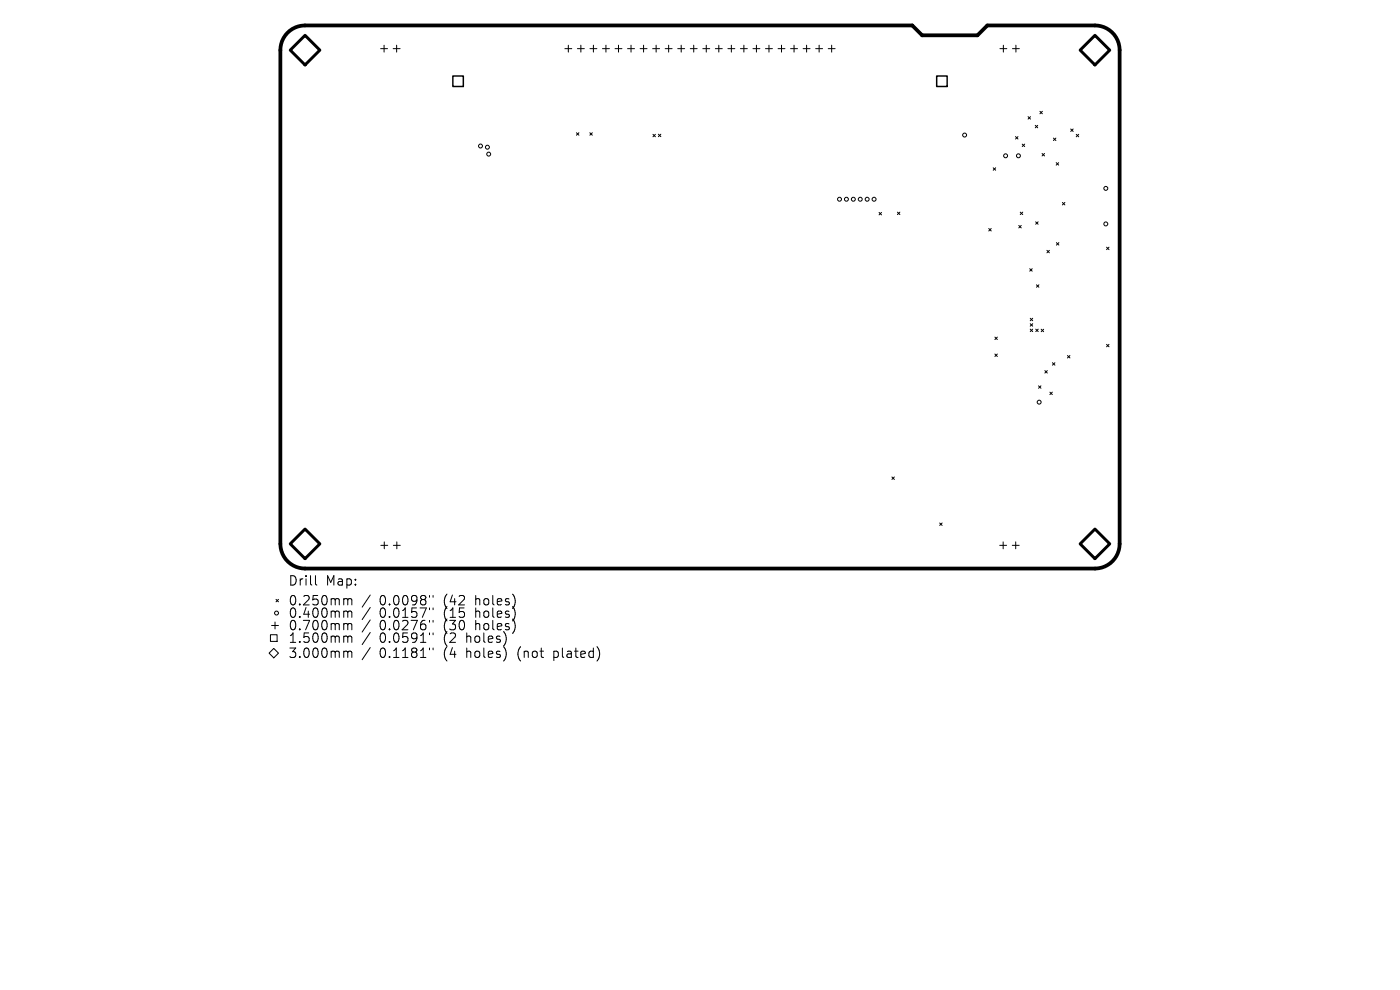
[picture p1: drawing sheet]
<svg xmlns="http://www.w3.org/2000/svg" width="297mm" height="210mm" viewBox="0 0 297 210" stroke-linecap="round" stroke-linejoin="round" font-family="sans-serif">
<defs><g id="words">
<g font-size="2.8">
<text x="61.1" y="124.5">Drill</text>
<text x="69.1" y="124.5">Map:</text>
<text x="61.1" y="128.7">0.250mm</text>
<text x="61.1" y="131.3">0.400mm</text>
<text x="80.5" y="128.7">0.0098&quot;</text>
<text x="80.5" y="131.3">0.0157&quot;</text>
<text x="94.3" y="128.7">(42</text>
<text x="94.3" y="131.3">(15</text>
<text x="101.1" y="128.7">holes)</text>
<text x="101.1" y="131.3">holes)</text>
<text x="61.1" y="134">0.700mm</text>
<text x="61.1" y="136.7">1.500mm</text>
<text x="80.5" y="134">0.0276&quot;</text>
<text x="80.5" y="136.7">0.0591&quot;</text>
<text x="94.3" y="134">(30</text>
<text x="94.3" y="136.7">(2</text>
<text x="99.2" y="136.7">holes)</text>
<text x="101.1" y="134">holes)</text>
<text x="61.1" y="139.9">3.000mm</text>
<text x="80.5" y="139.9">0.1181&quot;</text>
<text x="94.3" y="139.9">(4</text>
<text x="99.2" y="139.9">holes)</text>
<text x="110.3" y="139.9">(not</text>
<text x="118.1" y="139.9">plated)</text>
</g>
</g></defs>
<path d="M61 7a5.2 5.2 0 0 1 3.7-1.6h128.8l2.1 2.1h11.8l2.1-2.1h22.8a5.2 5.2 0 0 1 5.2 5.2v104.8a5.2 5.2 0 0 1-5.2 5.2h-167.6a5.2 5.2 0 0 1-5.2-5.2v-104.8a5.2 5.2 0 0 1 1.5-3.6z" fill="none" stroke="#000" stroke-width=".8"/>
<g fill="none" stroke="#000" stroke-width=".21">
<path d="M80.7 10.3h1.5M81.5 9.6v1.5M83.4 10.3h1.5M84.1 9.6v1.5M119.8 10.3h1.5M120.6 9.6v1.5M122.5 10.3h1.5M123.2 9.6v1.5M125.2 10.3h1.4M125.9 9.6v1.5M127.8 10.3h1.5M128.5 9.6v1.5"/>
<path d="M130.5 10.3h1.4M131.2 9.6v1.5M133.1 10.3h1.5M133.9 9.6v1.5M135.8 10.3h1.5M136.5 9.6v1.5M138.5 10.3h1.4M139.2 9.6v1.5M141.1 10.3h1.5M141.9 9.6v1.5M143.8 10.3h1.4M144.5 9.6v1.5"/>
<path d="M146.4 10.3h1.5M147.2 9.6v1.5M149.1 10.3h1.5M149.8 9.6v1.5M151.8 10.3h1.4M152.5 9.6v1.5M154.4 10.3h1.5M155.2 9.6v1.5M157.1 10.3h1.4M157.8 9.6v1.5M159.7 10.3h1.5M160.5 9.6v1.5"/>
<path d="M162.4 10.3h1.5M163.1 9.6v1.5M165.1 10.3h1.4M165.8 9.6v1.5M167.7 10.3h1.5M168.5 9.6v1.5M170.4 10.3h1.4M171.1 9.6v1.5M173 10.3h1.5M173.8 9.6v1.5M175.7 10.3h1.5M176.4 9.6v1.5"/>
<path d="M212.1 10.3h1.5M212.9 9.6v1.5M214.8 10.3h1.5M215.5 9.6v1.5M122.3 28.2l.5 .5M122.8 28.2l-.5 .5M125.1 28.2l.6 .5M125.7 28.2l-.6 .5M138.5 28.5l.5 .5M139 28.5l-.5 .5M139.7 28.5l.5 .5M140.2 28.5l-.5 .5"/>
<path d="M210.7 35.6l.5 .5M211.2 35.6l-.5 .5M215.4 29l.6 .5M216 29l-.6 .5M216.9 30.6l.5 .5M217.4 30.6l-.5 .5M218.1 24.7l.5 .6M218.6 24.7l-.5 .6M219.6 26.6l.5 .5M220.1 26.6l-.5 .5M220.6 23.6l.5 .5M221.1 32.6l.5 .5"/>
<path d="M221.1 23.6l-.5 .5M221.6 32.6l-.5 .5M223.5 29.3l.5 .5M224 29.3l-.5 .5M224.1 34.5l.5 .5M224.6 34.5l-.5 .5M227.1 27.4l.6 .5M227.7 27.4l-.6 .5M228.3 28.5l.5 .5M228.8 28.5l-.5 .5M186.5 45.1l.5 .5M187 45.1l-.5 .5"/>
<path d="M190.4 45l.5 .5M190.9 45l-.5 .5M209.8 48.5l.5 .5M210.3 48.5l-.5 .5M216.1 47.8l.6 .5M216.4 45l.6 .5M216.7 47.8l-.6 .5M217 45l-.6 .5M218.5 57l.5 .5M219 57l-.5 .5M219.7 47.1l.5 .5M220.2 47.1l-.5 .5"/>
<path d="M222.1 53.1l.5 .5M222.6 53.1l-.5 .5M224.1 51.5l.5 .5M224.6 51.5l-.5 .5M225.4 42.9l.5 .6M225.9 42.9l-.5 .6M234.7 52.4l.6 .6M235.3 52.4l-.6 .6M211.1 71.5l.5 .5M211.1 75.1l.5 .5M211.6 71.5l-.5 .5M211.6 75.1l-.5 .5"/>
<path d="M218.6 67.5l.5 .5M218.6 68.7l.5 .5M218.6 69.8l.5 .5M219.1 67.5l-.5 .5M219.1 68.7l-.5 .5M219.1 69.8l-.5 .5M219.7 69.8l.6 .5M219.9 60.4l.5 .5M220.3 69.8l-.6 .5M220.4 60.4l-.5 .5M220.9 69.8l.5 .6M221.4 69.8l-.5 .6"/>
<path d="M221.7 78.6l.5 .5M222.2 78.6l-.5 .5M223.3 76.9l.5 .6M223.8 76.9l-.5 .6M226.5 75.4l.5 .5M227 75.4l-.5 .5M234.7 73l.6 .6M235.3 73l-.6 .6M220.3 81.8l.5 .6M220.8 81.8l-.5 .6M222.7 83.2l.5 .5M223.2 83.2l-.5 .5"/>
<path d="M80.8 115.7h1.5M81.5 114.9v1.5M83.5 115.7h1.4M84.2 114.9v1.5M189.2 101.2l.5 .5M189.7 101.2l-.5 .5M199.3 110.9l.6 .6M199.9 110.9l-.6 .6M212.1 115.7h1.5M212.8 114.9v1.5M214.7 115.7h1.5M215.5 114.9v1.5"/>
<path d="M57.1 138.6l1-1 1 1-1 1zM57.4 134.6h1.4v1.5h-1.4zM57.6 132.7h1.5M58.3 132v1.4M58.6 127.1l.5 .6M59.1 127.1l-.5 .6M66.9 122.1v1.7l.3 .3M73.2 127l.5 .1 .1 .2M73.2 129.6h.3l.3 .3M73.2 132.3h.3l.3 .3M73.2 134.9l.5 .1 .1 .2M73.2 138.1h.3l.3 .3"/>
<path d="M73.8 127.3l.3-.3 .4 .1 .1 1.2M73.8 127.3v1M73.8 129.9v1.1M73.8 132.6v1M73.8 135.2v1.1M73.8 138.4v1.1M73.8 129.9l.3-.3 .4 .1 .1 1.3M73.8 132.6l.3-.3 .4 .1 .1 1.2M73.8 135.2l.3-.3 .4 .1 .1 1.3M73.8 138.4l.3-.3 .4 .1 .1 1.3M78.5 126.2l-1.7 2.6M78.5 128.9l-1.7 2.5"/>
<path d="M78.5 131.5l-1.7 2.6M78.5 134.2l-1.7 2.5M78.5 137.4l-1.7 2.5M91.1 126.3v.4M91.1 129v.3M91.1 131.6v.4M91.1 134.3v.3M91.1 137.5v.3M91.9 126.3v.4M91.9 129v.3M91.9 131.6v.4M91.9 134.3v.3"/>
<path d="M91.9 137.5v.3"/>
<circle cx="101.9" cy="31" r=".42"/>
<circle cx="103.4" cy="31.2" r=".42"/>
<circle cx="103.7" cy="32.7" r=".42"/>
<circle cx="204.6" cy="28.6" r=".42"/>
<circle cx="213.3" cy="33" r=".42"/>
<circle cx="216.1" cy="33" r=".42"/>
<circle cx="234.6" cy="40" r=".42"/>
<circle cx="178.1" cy="42.3" r=".42"/>
<circle cx="179.6" cy="42.3" r=".42"/>
<circle cx="181" cy="42.3" r=".42"/>
<circle cx="182.5" cy="42.3" r=".42"/>
<circle cx="184" cy="42.3" r=".42"/>
<circle cx="185.4" cy="42.3" r=".42"/>
<circle cx="234.6" cy="47.5" r=".42"/>
<circle cx="220.5" cy="85.3" r=".42"/>
<circle cx="58.7" cy="130" r=".42"/>
</g>
<path d="M96.1 16.1h2.2v2.2h-2.2zM198.7 16.1h2.2v2.2h-2.2z" fill="none" stroke="#000" stroke-width=".31"/>
<path d="M61.6 10.6l3.1-3.1 3.2 3.1-3.2 3.2zM229.1 10.6l3.2-3.1 3.1 3.1-3.1 3.2zM61.6 115.4l3.1-3.2 3.2 3.2-3.2 3.1zM229.1 115.4l3.2-3.2 3.1 3.2-3.1 3.1z" fill="none" stroke="#000" stroke-width=".63"/>
<use href="#words"/>
</svg>
